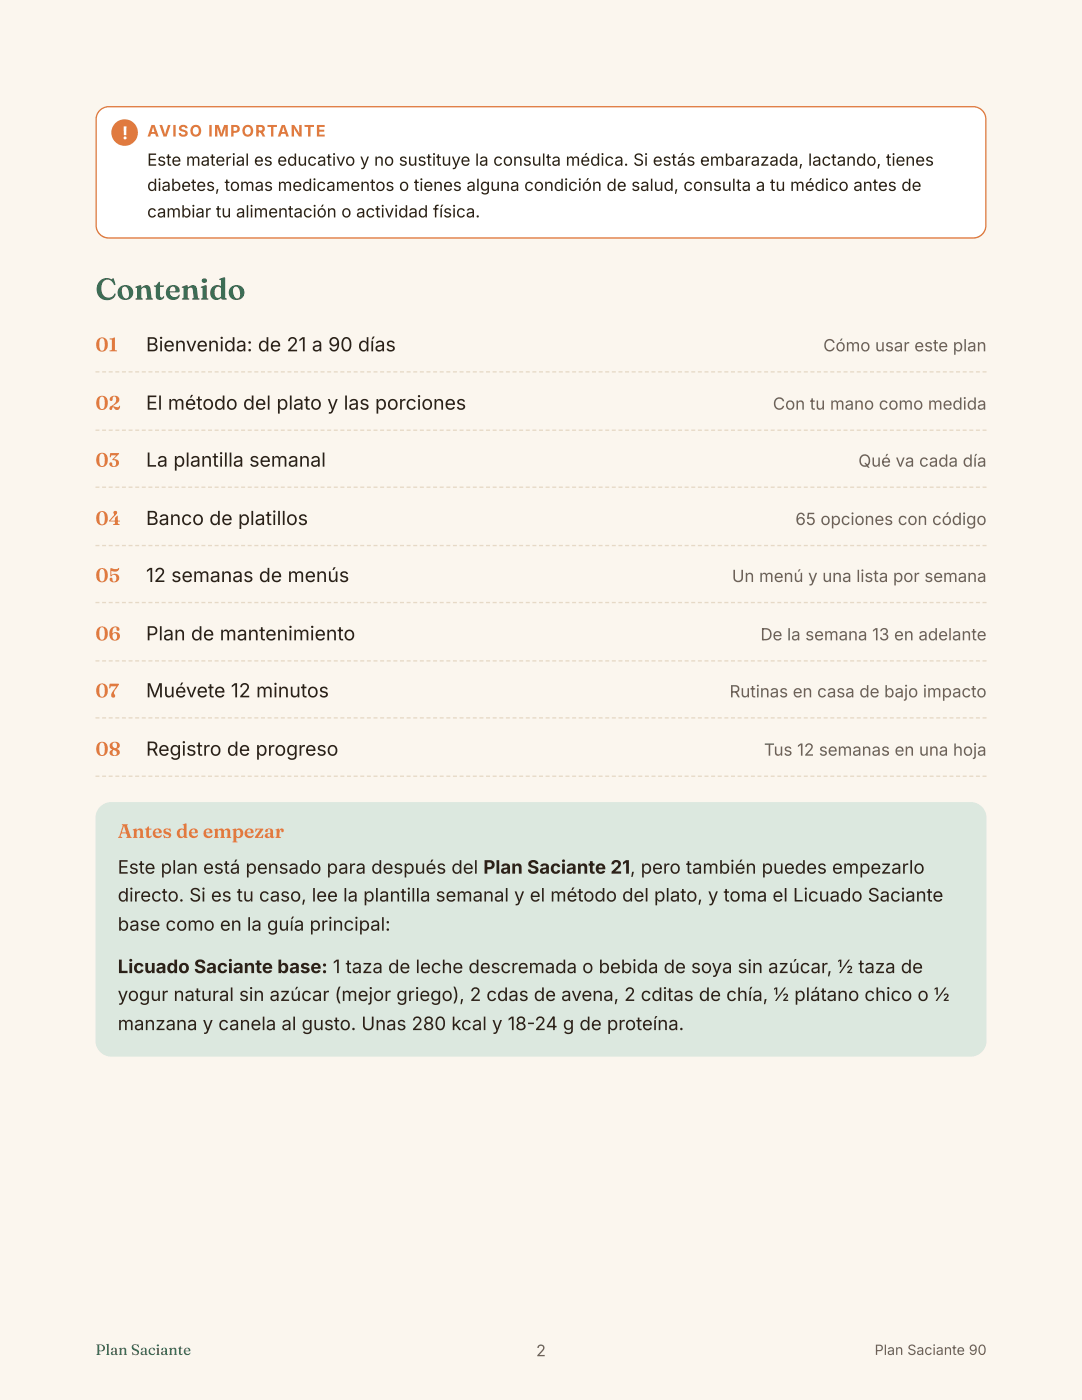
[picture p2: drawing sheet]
<svg xmlns="http://www.w3.org/2000/svg" width="216mm" height="279mm" viewBox="0 0 216 279" stroke-linecap="round" stroke-linejoin="round" font-family="sans-serif">
<defs><g id="words">
<text font-size="6" fill="#2f6b4f" x="19" y="59.8">Contenido</text>
<g font-size="3.9" fill="#e07a3f">
<text x="19" y="70.1">01</text>
<text x="19" y="81.8">02</text>
<text x="19" y="93.1">03</text>
<text x="19" y="104.8">04</text>
<text x="19" y="116.2">05</text>
<text x="19" y="127.8">06</text>
<text x="19" y="139.2">07</text>
<text x="19" y="150.8">08</text>
<text x="23.5" y="167.2">Antes de empezar</text>
</g>
<g font-size="3.9" fill="#2b2118">
<text x="29.1" y="70.1">Bienvenida: de 21 a 90 días</text>
<text x="29.1" y="81.8">El método del plato y las porciones</text>
<text x="29.1" y="93.1">La plantilla semanal</text>
<text x="29.1" y="104.8">Banco de platillos</text>
<text x="29.1" y="116.2">12 semanas de menús</text>
<text x="29.1" y="127.8">Plan de mantenimiento</text>
<text x="29.1" y="139.2">Muévete 12 minutos</text>
<text x="29.1" y="150.8">Registro de progreso</text>
</g>
<g font-size="3.7" fill="#2b2118">
<text x="23.5" y="174.4">Este plan está pensado para después del Plan Saciante 21, pero también puedes empezarlo</text>
<text x="23.5" y="179.9">directo. Si es tu caso, lee la plantilla semanal y el método del plato, y toma el Licuado Saciante</text>
<text x="23.5" y="185.7">base como en la guía principal:</text>
<text x="23.5" y="194.2">Licuado Saciante base: 1 taza de leche descremada o bebida de soya sin azúcar, ½ taza de</text>
<text x="23.5" y="199.8">yogur natural sin azúcar (mejor griego), 2 cdas de avena, 2 cditas de chía, ½ plátano chico o ½</text>
<text x="23.5" y="205.6">manzana y canela al gusto. Unas 280 kcal y 18-24 g de proteína.</text>
</g>
<text font-size="3.5" fill="#fff" x="24.4" y="27.8">!</text>
<g font-size="3.3" fill="#2b2118">
<text x="29.4" y="33.1">Este material es educativo y no sustituye la consulta médica. Si estás embarazada, lactando, tienes</text>
<text x="29.4" y="38.1">diabetes, tomas medicamentos o tienes alguna condición de salud, consulta a tu médico antes de</text>
<text x="29.4" y="43.4">cambiar tu alimentación o actividad física.</text>
</g>
<g font-size="3.3" fill="#6e6157">
<text x="164.3" y="70.1">Cómo usar este plan</text>
<text x="154.2" y="81.8">Con tu mano como medida</text>
<text x="171.3" y="93.1">Qué va cada día</text>
<text x="158.7" y="104.8">65 opciones con código</text>
<text x="146.1" y="116.2">Un menú y una lista por semana</text>
<text x="151.7" y="127.8">De la semana 13 en adelante</text>
<text x="145.6" y="139.2">Rutinas en casa de bajo impacto</text>
<text x="152.4" y="150.8">Tus 12 semanas en una hoja</text>
</g>
<text font-size="3.2" fill="#e07a3f" x="29.4" y="27.3">AVISO IMPORTANTE</text>
<text font-size="3.2" fill="#6e6157" x="107" y="270.7">2</text>
<text font-size="3" fill="#2f6b4f" x="19" y="270.4">Plan Saciante</text>
<text font-size="2.8" fill="#6e6157" x="174.5" y="270.4">Plan Saciante 90</text>
</g></defs>
<g fill="#fbf6ee">
<path d="M0 0h215.9v279.4h-215.9z"/>
<path d="M19 17.7h177.8v241.3h-177.8z"/>
<path d="M19 17.7h177.8v241.4h-177.8z"/>
</g>
<g fill="#e6d9c6">
<path d="M19 74.1h.8v.2h-.8zM20.4 74.1h.8v.2h-.8zM21.7 74.1h.8v.2h-.8zM23 74.1h.8v.2h-.8zM24.3 74.1h.8v.2h-.8zM25.7 74.1h.7v.2h-.7zM27 74.1h.8v.2h-.8zM28.3 74.1h.8v.2h-.8zM29.6 74.1h.8v.2h-.8zM30.9 74.1h.8v.2h-.8zM32.3 74.1h.8v.2h-.8zM33.6 74.1h.8v.2h-.8zM34.9 74.1h.8v.2h-.8zM36.2 74.1h.8v.2h-.8zM37.5 74.1h.8v.2h-.8zM38.9 74.1h.8v.2h-.8zM40.2 74.1h.8v.2h-.8zM41.5 74.1h.8v.2h-.8zM42.8 74.1h.8v.2h-.8zM44.1 74.1h.8v.2h-.8zM45.5 74.1h.8v.2h-.8zM46.8 74.1h.8v.2h-.8zM48.1 74.1h.8v.2h-.8zM49.4 74.1h.8v.2h-.8zM50.8 74.1h.7v.2h-.7zM52.1 74.1h.8v.2h-.8zM53.4 74.1h.8v.2h-.8zM54.7 74.1h.8v.2h-.8zM56 74.1h.8v.2h-.8zM57.4 74.1h.8v.2h-.8zM58.7 74.1h.8v.2h-.8zM60 74.1h.8v.2h-.8zM61.3 74.1h.8v.2h-.8zM62.6 74.1h.8v.2h-.8zM64 74.1h.8v.2h-.8zM65.3 74.1h.8v.2h-.8zM66.6 74.1h.8v.2h-.8zM67.9 74.1h.8v.2h-.8zM69.2 74.1h.8v.2h-.8zM70.6 74.1h.8v.2h-.8zM71.9 74.1h.8v.2h-.8zM73.2 74.1h.8v.2h-.8zM74.5 74.1h.8v.2h-.8zM75.9 74.1h.7v.2h-.7zM77.2 74.1h.8v.2h-.8zM78.5 74.1h.8v.2h-.8zM79.8 74.1h.8v.2h-.8zM81.1 74.1h.8v.2h-.8zM82.5 74.1h.7v.2h-.7zM83.8 74.1h.8v.2h-.8zM85.1 74.1h.8v.2h-.8zM86.4 74.1h.8v.2h-.8zM87.7 74.1h.8v.2h-.8zM89.1 74.1h.8v.2h-.8zM90.4 74.1h.8v.2h-.8zM91.7 74.1h.8v.2h-.8zM93 74.1h.8v.2h-.8zM94.3 74.1h.8v.2h-.8zM95.7 74.1h.8v.2h-.8zM97 74.1h.8v.2h-.8zM98.3 74.1h.8v.2h-.8zM99.6 74.1h.8v.2h-.8zM100.9 74.1h.8v.2h-.8zM102.3 74.1h.8v.2h-.8zM103.6 74.1h.8v.2h-.8zM104.9 74.1h.8v.2h-.8zM106.2 74.1h.8v.2h-.8zM107.6 74.1h.7v.2h-.7zM108.9 74.1h.8v.2h-.8zM110.2 74.1h.8v.2h-.8zM111.5 74.1h.8v.2h-.8zM112.8 74.1h.8v.2h-.8zM114.2 74.1h.8v.2h-.8zM115.5 74.1h.8v.2h-.8zM116.8 74.1h.8v.2h-.8zM118.1 74.1h.8v.2h-.8zM119.4 74.1h.8v.2h-.8zM120.8 74.1h.8v.2h-.8zM122.1 74.1h.8v.2h-.8zM123.4 74.1h.8v.2h-.8zM124.7 74.1h.8v.2h-.8zM126 74.1h.8v.2h-.8zM127.4 74.1h.8v.2h-.8zM128.7 74.1h.8v.2h-.8zM130 74.1h.8v.2h-.8zM131.3 74.1h.8v.2h-.8zM132.7 74.1h.7v.2h-.7zM134 74.1h.8v.2h-.8zM135.3 74.1h.8v.2h-.8zM136.6 74.1h.8v.2h-.8zM137.9 74.1h.8v.2h-.8zM139.3 74.1h.7v.2h-.7zM140.6 74.1h.8v.2h-.8zM141.9 74.1h.8v.2h-.8zM143.2 74.1h.8v.2h-.8zM144.5 74.1h.8v.2h-.8zM145.9 74.1h.8v.2h-.8zM147.2 74.1h.8v.2h-.8zM148.5 74.1h.8v.2h-.8zM149.8 74.1h.8v.2h-.8zM151.1 74.1h.8v.2h-.8zM152.5 74.1h.8v.2h-.8zM153.8 74.1h.8v.2h-.8zM155.1 74.1h.8v.2h-.8zM156.4 74.1h.8v.2h-.8zM157.7 74.1h.8v.2h-.8zM159.1 74.1h.8v.2h-.8zM160.4 74.1h.8v.2h-.8zM161.7 74.1h.8v.2h-.8zM163 74.1h.8v.2h-.8zM164.4 74.1h.7v.2h-.7zM165.7 74.1h.8v.2h-.8zM167 74.1h.8v.2h-.8zM168.3 74.1h.8v.2h-.8zM169.6 74.1h.8v.2h-.8zM171 74.1h.8v.2h-.8zM172.3 74.1h.8v.2h-.8zM173.6 74.1h.8v.2h-.8zM174.9 74.1h.8v.2h-.8zM176.2 74.1h.8v.2h-.8zM177.6 74.1h.8v.2h-.8zM178.9 74.1h.8v.2h-.8zM180.2 74.1h.8v.2h-.8zM181.5 74.1h.8v.2h-.8zM182.8 74.1h.8v.2h-.8zM184.2 74.1h.8v.2h-.8zM185.5 74.1h.8v.2h-.8zM186.8 74.1h.8v.2h-.8zM188.1 74.1h.8v.2h-.8zM189.5 74.1h.7v.2h-.7zM190.8 74.1h.8v.2h-.8zM192.1 74.1h.8v.2h-.8zM193.4 74.1h.8v.2h-.8zM194.7 74.1h.8v.2h-.8zM196.1 74.1h.7v.2h-.7z"/>
<path d="M19 85.7h.8v.3h-.8zM20.4 85.7h.8v.3h-.8zM21.7 85.7h.8v.3h-.8zM23 85.7h.8v.3h-.8zM24.3 85.7h.8v.3h-.8zM25.7 85.7h.7v.3h-.7zM27 85.7h.8v.3h-.8zM28.3 85.7h.8v.3h-.8zM29.6 85.7h.8v.3h-.8zM30.9 85.7h.8v.3h-.8zM32.3 85.7h.8v.3h-.8zM33.6 85.7h.8v.3h-.8zM34.9 85.7h.8v.3h-.8zM36.2 85.7h.8v.3h-.8zM37.5 85.7h.8v.3h-.8zM38.9 85.7h.8v.3h-.8zM40.2 85.7h.8v.3h-.8zM41.5 85.7h.8v.3h-.8zM42.8 85.7h.8v.3h-.8zM44.1 85.7h.8v.3h-.8zM45.5 85.7h.8v.3h-.8zM46.8 85.7h.8v.3h-.8zM48.1 85.7h.8v.3h-.8zM49.4 85.7h.8v.3h-.8zM50.8 85.7h.7v.3h-.7zM52.1 85.7h.8v.3h-.8zM53.4 85.7h.8v.3h-.8zM54.7 85.7h.8v.3h-.8zM56 85.7h.8v.3h-.8zM57.4 85.7h.8v.3h-.8zM58.7 85.7h.8v.3h-.8zM60 85.7h.8v.3h-.8zM61.3 85.7h.8v.3h-.8zM62.6 85.7h.8v.3h-.8zM64 85.7h.8v.3h-.8zM65.3 85.7h.8v.3h-.8zM66.6 85.7h.8v.3h-.8zM67.9 85.7h.8v.3h-.8zM69.2 85.7h.8v.3h-.8zM70.6 85.7h.8v.3h-.8zM71.9 85.7h.8v.3h-.8zM73.2 85.7h.8v.3h-.8zM74.5 85.7h.8v.3h-.8zM75.9 85.7h.7v.3h-.7zM77.2 85.7h.8v.3h-.8zM78.5 85.7h.8v.3h-.8zM79.8 85.7h.8v.3h-.8zM81.1 85.7h.8v.3h-.8zM82.5 85.7h.7v.3h-.7zM83.8 85.7h.8v.3h-.8zM85.1 85.7h.8v.3h-.8zM86.4 85.7h.8v.3h-.8zM87.7 85.7h.8v.3h-.8zM89.1 85.7h.8v.3h-.8zM90.4 85.7h.8v.3h-.8zM91.7 85.7h.8v.3h-.8zM93 85.7h.8v.3h-.8zM94.3 85.7h.8v.3h-.8zM95.7 85.7h.8v.3h-.8zM97 85.7h.8v.3h-.8zM98.3 85.7h.8v.3h-.8zM99.6 85.7h.8v.3h-.8zM100.9 85.7h.8v.3h-.8zM102.3 85.7h.8v.3h-.8zM103.6 85.7h.8v.3h-.8zM104.9 85.7h.8v.3h-.8zM106.2 85.7h.8v.3h-.8zM107.6 85.7h.7v.3h-.7zM108.9 85.7h.8v.3h-.8zM110.2 85.7h.8v.3h-.8zM111.5 85.7h.8v.3h-.8zM112.8 85.7h.8v.3h-.8zM114.2 85.7h.8v.3h-.8zM115.5 85.7h.8v.3h-.8zM116.8 85.7h.8v.3h-.8zM118.1 85.7h.8v.3h-.8zM119.4 85.7h.8v.3h-.8zM120.8 85.7h.8v.3h-.8zM122.1 85.7h.8v.3h-.8zM123.4 85.7h.8v.3h-.8zM124.7 85.7h.8v.3h-.8zM126 85.7h.8v.3h-.8zM127.4 85.7h.8v.3h-.8zM128.7 85.7h.8v.3h-.8zM130 85.7h.8v.3h-.8zM131.3 85.7h.8v.3h-.8zM132.7 85.7h.7v.3h-.7zM134 85.7h.8v.3h-.8zM135.3 85.7h.8v.3h-.8zM136.6 85.7h.8v.3h-.8zM137.9 85.7h.8v.3h-.8zM139.3 85.7h.7v.3h-.7zM140.6 85.7h.8v.3h-.8zM141.9 85.7h.8v.3h-.8zM143.2 85.7h.8v.3h-.8zM144.5 85.7h.8v.3h-.8zM145.9 85.7h.8v.3h-.8zM147.2 85.7h.8v.3h-.8zM148.5 85.7h.8v.3h-.8zM149.8 85.7h.8v.3h-.8zM151.1 85.7h.8v.3h-.8zM152.5 85.7h.8v.3h-.8zM153.8 85.7h.8v.3h-.8zM155.1 85.7h.8v.3h-.8zM156.4 85.7h.8v.3h-.8zM157.7 85.7h.8v.3h-.8zM159.1 85.7h.8v.3h-.8zM160.4 85.7h.8v.3h-.8zM161.7 85.7h.8v.3h-.8zM163 85.7h.8v.3h-.8zM164.4 85.7h.7v.3h-.7zM165.7 85.7h.8v.3h-.8zM167 85.7h.8v.3h-.8zM168.3 85.7h.8v.3h-.8zM169.6 85.7h.8v.3h-.8zM171 85.7h.8v.3h-.8zM172.3 85.7h.8v.3h-.8zM173.6 85.7h.8v.3h-.8zM174.9 85.7h.8v.3h-.8zM176.2 85.7h.8v.3h-.8zM177.6 85.7h.8v.3h-.8zM178.9 85.7h.8v.3h-.8zM180.2 85.7h.8v.3h-.8zM181.5 85.7h.8v.3h-.8zM182.8 85.7h.8v.3h-.8zM184.2 85.7h.8v.3h-.8zM185.5 85.7h.8v.3h-.8zM186.8 85.7h.8v.3h-.8zM188.1 85.7h.8v.3h-.8zM189.5 85.7h.7v.3h-.7zM190.8 85.7h.8v.3h-.8zM192.1 85.7h.8v.3h-.8zM193.4 85.7h.8v.3h-.8zM194.7 85.7h.8v.3h-.8zM196.1 85.7h.7v.3h-.7z"/>
<path d="M19 97.1h.8v.3h-.8zM20.4 97.1h.8v.3h-.8zM21.7 97.1h.8v.3h-.8zM23 97.1h.8v.3h-.8zM24.3 97.1h.8v.3h-.8zM25.7 97.1h.7v.3h-.7zM27 97.1h.8v.3h-.8zM28.3 97.1h.8v.3h-.8zM29.6 97.1h.8v.3h-.8zM30.9 97.1h.8v.3h-.8zM32.3 97.1h.8v.3h-.8zM33.6 97.1h.8v.3h-.8zM34.9 97.1h.8v.3h-.8zM36.2 97.1h.8v.3h-.8zM37.5 97.1h.8v.3h-.8zM38.9 97.1h.8v.3h-.8zM40.2 97.1h.8v.3h-.8zM41.5 97.1h.8v.3h-.8zM42.8 97.1h.8v.3h-.8zM44.1 97.1h.8v.3h-.8zM45.5 97.1h.8v.3h-.8zM46.8 97.1h.8v.3h-.8zM48.1 97.1h.8v.3h-.8zM49.4 97.1h.8v.3h-.8zM50.8 97.1h.7v.3h-.7zM52.1 97.1h.8v.3h-.8zM53.4 97.1h.8v.3h-.8zM54.7 97.1h.8v.3h-.8zM56 97.1h.8v.3h-.8zM57.4 97.1h.8v.3h-.8zM58.7 97.1h.8v.3h-.8zM60 97.1h.8v.3h-.8zM61.3 97.1h.8v.3h-.8zM62.6 97.1h.8v.3h-.8zM64 97.1h.8v.3h-.8zM65.3 97.1h.8v.3h-.8zM66.6 97.1h.8v.3h-.8zM67.9 97.1h.8v.3h-.8zM69.2 97.1h.8v.3h-.8zM70.6 97.1h.8v.3h-.8zM71.9 97.1h.8v.3h-.8zM73.2 97.1h.8v.3h-.8zM74.5 97.1h.8v.3h-.8zM75.9 97.1h.7v.3h-.7zM77.2 97.1h.8v.3h-.8zM78.5 97.1h.8v.3h-.8zM79.8 97.1h.8v.3h-.8zM81.1 97.1h.8v.3h-.8zM82.5 97.1h.7v.3h-.7zM83.8 97.1h.8v.3h-.8zM85.1 97.1h.8v.3h-.8zM86.4 97.1h.8v.3h-.8zM87.7 97.1h.8v.3h-.8zM89.1 97.1h.8v.3h-.8zM90.4 97.1h.8v.3h-.8zM91.7 97.1h.8v.3h-.8zM93 97.1h.8v.3h-.8zM94.3 97.1h.8v.3h-.8zM95.7 97.1h.8v.3h-.8zM97 97.1h.8v.3h-.8zM98.3 97.1h.8v.3h-.8zM99.6 97.1h.8v.3h-.8zM100.9 97.1h.8v.3h-.8zM102.3 97.1h.8v.3h-.8zM103.6 97.1h.8v.3h-.8zM104.9 97.1h.8v.3h-.8zM106.2 97.1h.8v.3h-.8zM107.6 97.1h.7v.3h-.7zM108.9 97.1h.8v.3h-.8zM110.2 97.1h.8v.3h-.8zM111.5 97.1h.8v.3h-.8zM112.8 97.1h.8v.3h-.8zM114.2 97.1h.8v.3h-.8zM115.5 97.1h.8v.3h-.8zM116.8 97.1h.8v.3h-.8zM118.1 97.1h.8v.3h-.8zM119.4 97.1h.8v.3h-.8zM120.8 97.1h.8v.3h-.8zM122.1 97.1h.8v.3h-.8zM123.4 97.1h.8v.3h-.8zM124.7 97.1h.8v.3h-.8zM126 97.1h.8v.3h-.8zM127.4 97.1h.8v.3h-.8zM128.7 97.1h.8v.3h-.8zM130 97.1h.8v.3h-.8zM131.3 97.1h.8v.3h-.8zM132.7 97.1h.7v.3h-.7zM134 97.1h.8v.3h-.8zM135.3 97.1h.8v.3h-.8zM136.6 97.1h.8v.3h-.8zM137.9 97.1h.8v.3h-.8zM139.3 97.1h.7v.3h-.7zM140.6 97.1h.8v.3h-.8zM141.9 97.1h.8v.3h-.8zM143.2 97.1h.8v.3h-.8zM144.5 97.1h.8v.3h-.8zM145.9 97.1h.8v.3h-.8zM147.2 97.1h.8v.3h-.8zM148.5 97.1h.8v.3h-.8zM149.8 97.1h.8v.3h-.8zM151.1 97.1h.8v.3h-.8zM152.5 97.1h.8v.3h-.8zM153.8 97.1h.8v.3h-.8zM155.1 97.1h.8v.3h-.8zM156.4 97.1h.8v.3h-.8zM157.7 97.1h.8v.3h-.8zM159.1 97.1h.8v.3h-.8zM160.4 97.1h.8v.3h-.8zM161.7 97.1h.8v.3h-.8zM163 97.1h.8v.3h-.8zM164.4 97.1h.7v.3h-.7zM165.7 97.1h.8v.3h-.8zM167 97.1h.8v.3h-.8zM168.3 97.1h.8v.3h-.8zM169.6 97.1h.8v.3h-.8zM171 97.1h.8v.3h-.8zM172.3 97.1h.8v.3h-.8zM173.6 97.1h.8v.3h-.8zM174.9 97.1h.8v.3h-.8zM176.2 97.1h.8v.3h-.8zM177.6 97.1h.8v.3h-.8zM178.9 97.1h.8v.3h-.8zM180.2 97.1h.8v.3h-.8zM181.5 97.1h.8v.3h-.8zM182.8 97.1h.8v.3h-.8zM184.2 97.1h.8v.3h-.8zM185.5 97.1h.8v.3h-.8zM186.8 97.1h.8v.3h-.8zM188.1 97.1h.8v.3h-.8zM189.5 97.1h.7v.3h-.7zM190.8 97.1h.8v.3h-.8zM192.1 97.1h.8v.3h-.8zM193.4 97.1h.8v.3h-.8zM194.7 97.1h.8v.3h-.8zM196.1 97.1h.7v.3h-.7z"/>
<path d="M19 108.7h.8v.3h-.8zM20.4 108.7h.8v.3h-.8zM21.7 108.7h.8v.3h-.8zM23 108.7h.8v.3h-.8zM24.3 108.7h.8v.3h-.8zM25.7 108.7h.7v.3h-.7zM27 108.7h.8v.3h-.8zM28.3 108.7h.8v.3h-.8zM29.6 108.7h.8v.3h-.8zM30.9 108.7h.8v.3h-.8zM32.3 108.7h.8v.3h-.8zM33.6 108.7h.8v.3h-.8zM34.9 108.7h.8v.3h-.8zM36.2 108.7h.8v.3h-.8zM37.5 108.7h.8v.3h-.8zM38.9 108.7h.8v.3h-.8zM40.2 108.7h.8v.3h-.8zM41.5 108.7h.8v.3h-.8zM42.8 108.7h.8v.3h-.8zM44.1 108.7h.8v.3h-.8zM45.5 108.7h.8v.3h-.8zM46.8 108.7h.8v.3h-.8zM48.1 108.7h.8v.3h-.8zM49.4 108.7h.8v.3h-.8zM50.8 108.7h.7v.3h-.7zM52.1 108.7h.8v.3h-.8zM53.4 108.7h.8v.3h-.8zM54.7 108.7h.8v.3h-.8zM56 108.7h.8v.3h-.8zM57.4 108.7h.8v.3h-.8zM58.7 108.7h.8v.3h-.8zM60 108.7h.8v.3h-.8zM61.3 108.7h.8v.3h-.8zM62.6 108.7h.8v.3h-.8zM64 108.7h.8v.3h-.8zM65.3 108.7h.8v.3h-.8zM66.6 108.7h.8v.3h-.8zM67.9 108.7h.8v.3h-.8zM69.2 108.7h.8v.3h-.8zM70.6 108.7h.8v.3h-.8zM71.9 108.7h.8v.3h-.8zM73.2 108.7h.8v.3h-.8zM74.5 108.7h.8v.3h-.8zM75.9 108.7h.7v.3h-.7zM77.2 108.7h.8v.3h-.8zM78.5 108.7h.8v.3h-.8zM79.8 108.7h.8v.3h-.8zM81.1 108.7h.8v.3h-.8zM82.5 108.7h.7v.3h-.7zM83.8 108.7h.8v.3h-.8zM85.1 108.7h.8v.3h-.8zM86.4 108.7h.8v.3h-.8zM87.7 108.7h.8v.3h-.8zM89.1 108.7h.8v.3h-.8zM90.4 108.7h.8v.3h-.8zM91.7 108.7h.8v.3h-.8zM93 108.7h.8v.3h-.8zM94.3 108.7h.8v.3h-.8zM95.7 108.7h.8v.3h-.8zM97 108.7h.8v.3h-.8zM98.3 108.7h.8v.3h-.8zM99.6 108.7h.8v.3h-.8zM100.9 108.7h.8v.3h-.8zM102.3 108.7h.8v.3h-.8zM103.6 108.7h.8v.3h-.8zM104.9 108.7h.8v.3h-.8zM106.2 108.7h.8v.3h-.8zM107.6 108.7h.7v.3h-.7zM108.9 108.7h.8v.3h-.8zM110.2 108.7h.8v.3h-.8zM111.5 108.7h.8v.3h-.8zM112.8 108.7h.8v.3h-.8zM114.2 108.7h.8v.3h-.8zM115.5 108.7h.8v.3h-.8zM116.8 108.7h.8v.3h-.8zM118.1 108.7h.8v.3h-.8zM119.4 108.7h.8v.3h-.8zM120.8 108.7h.8v.3h-.8zM122.1 108.7h.8v.3h-.8zM123.4 108.7h.8v.3h-.8zM124.7 108.7h.8v.3h-.8zM126 108.7h.8v.3h-.8zM127.4 108.7h.8v.3h-.8zM128.7 108.7h.8v.3h-.8zM130 108.7h.8v.3h-.8zM131.3 108.7h.8v.3h-.8zM132.7 108.7h.7v.3h-.7zM134 108.7h.8v.3h-.8zM135.3 108.7h.8v.3h-.8zM136.6 108.7h.8v.3h-.8zM137.9 108.7h.8v.3h-.8zM139.3 108.7h.7v.3h-.7zM140.6 108.7h.8v.3h-.8zM141.9 108.7h.8v.3h-.8zM143.2 108.7h.8v.3h-.8zM144.5 108.7h.8v.3h-.8zM145.9 108.7h.8v.3h-.8zM147.2 108.7h.8v.3h-.8zM148.5 108.7h.8v.3h-.8zM149.8 108.7h.8v.3h-.8zM151.1 108.7h.8v.3h-.8zM152.5 108.7h.8v.3h-.8zM153.8 108.7h.8v.3h-.8zM155.1 108.7h.8v.3h-.8zM156.4 108.7h.8v.3h-.8zM157.7 108.7h.8v.3h-.8zM159.1 108.7h.8v.3h-.8zM160.4 108.7h.8v.3h-.8zM161.7 108.7h.8v.3h-.8zM163 108.7h.8v.3h-.8zM164.4 108.7h.7v.3h-.7zM165.7 108.7h.8v.3h-.8zM167 108.7h.8v.3h-.8zM168.3 108.7h.8v.3h-.8zM169.6 108.7h.8v.3h-.8zM171 108.7h.8v.3h-.8zM172.3 108.7h.8v.3h-.8zM173.6 108.7h.8v.3h-.8zM174.9 108.7h.8v.3h-.8zM176.2 108.7h.8v.3h-.8zM177.6 108.7h.8v.3h-.8zM178.9 108.7h.8v.3h-.8zM180.2 108.7h.8v.3h-.8zM181.5 108.7h.8v.3h-.8zM182.8 108.7h.8v.3h-.8zM184.2 108.7h.8v.3h-.8zM185.5 108.7h.8v.3h-.8zM186.8 108.7h.8v.3h-.8zM188.1 108.7h.8v.3h-.8zM189.5 108.7h.7v.3h-.7zM190.8 108.7h.8v.3h-.8zM192.1 108.7h.8v.3h-.8zM193.4 108.7h.8v.3h-.8zM194.7 108.7h.8v.3h-.8zM196.1 108.7h.7v.3h-.7z"/>
<path d="M19 120.1h.8v.3h-.8zM20.4 120.1h.8v.3h-.8zM21.7 120.1h.8v.3h-.8zM23 120.1h.8v.3h-.8zM24.3 120.1h.8v.3h-.8zM25.7 120.1h.7v.3h-.7zM27 120.1h.8v.3h-.8zM28.3 120.1h.8v.3h-.8zM29.6 120.1h.8v.3h-.8zM30.9 120.1h.8v.3h-.8zM32.3 120.1h.8v.3h-.8zM33.6 120.1h.8v.3h-.8zM34.9 120.1h.8v.3h-.8zM36.2 120.1h.8v.3h-.8zM37.5 120.1h.8v.3h-.8zM38.9 120.1h.8v.3h-.8zM40.2 120.1h.8v.3h-.8zM41.5 120.1h.8v.3h-.8zM42.8 120.1h.8v.3h-.8zM44.1 120.1h.8v.3h-.8zM45.5 120.1h.8v.3h-.8zM46.8 120.1h.8v.3h-.8zM48.1 120.1h.8v.3h-.8zM49.4 120.1h.8v.3h-.8zM50.8 120.1h.7v.3h-.7zM52.1 120.1h.8v.3h-.8zM53.4 120.1h.8v.3h-.8zM54.7 120.1h.8v.3h-.8zM56 120.1h.8v.3h-.8zM57.4 120.1h.8v.3h-.8zM58.7 120.1h.8v.3h-.8zM60 120.1h.8v.3h-.8zM61.3 120.1h.8v.3h-.8zM62.6 120.1h.8v.3h-.8zM64 120.1h.8v.3h-.8zM65.3 120.1h.8v.3h-.8zM66.6 120.1h.8v.3h-.8zM67.9 120.1h.8v.3h-.8zM69.2 120.1h.8v.3h-.8zM70.6 120.1h.8v.3h-.8zM71.9 120.1h.8v.3h-.8zM73.2 120.1h.8v.3h-.8zM74.5 120.1h.8v.3h-.8zM75.9 120.1h.7v.3h-.7zM77.2 120.1h.8v.3h-.8zM78.5 120.1h.8v.3h-.8zM79.8 120.1h.8v.3h-.8zM81.1 120.1h.8v.3h-.8zM82.5 120.1h.7v.3h-.7zM83.8 120.1h.8v.3h-.8zM85.1 120.1h.8v.3h-.8zM86.4 120.1h.8v.3h-.8zM87.7 120.1h.8v.3h-.8zM89.1 120.1h.8v.3h-.8zM90.4 120.1h.8v.3h-.8zM91.7 120.1h.8v.3h-.8zM93 120.1h.8v.3h-.8zM94.3 120.1h.8v.3h-.8zM95.7 120.1h.8v.3h-.8zM97 120.1h.8v.3h-.8zM98.3 120.1h.8v.3h-.8zM99.6 120.1h.8v.3h-.8zM100.9 120.1h.8v.3h-.8zM102.3 120.1h.8v.3h-.8zM103.6 120.1h.8v.3h-.8zM104.9 120.1h.8v.3h-.8zM106.2 120.1h.8v.3h-.8zM107.6 120.1h.7v.3h-.7zM108.9 120.1h.8v.3h-.8zM110.2 120.1h.8v.3h-.8zM111.5 120.1h.8v.3h-.8zM112.8 120.1h.8v.3h-.8zM114.2 120.1h.8v.3h-.8zM115.5 120.1h.8v.3h-.8zM116.8 120.1h.8v.3h-.8zM118.1 120.1h.8v.3h-.8zM119.4 120.1h.8v.3h-.8zM120.8 120.1h.8v.3h-.8zM122.1 120.1h.8v.3h-.8zM123.4 120.1h.8v.3h-.8zM124.7 120.1h.8v.3h-.8zM126 120.1h.8v.3h-.8zM127.4 120.1h.8v.3h-.8zM128.7 120.1h.8v.3h-.8zM130 120.1h.8v.3h-.8zM131.3 120.1h.8v.3h-.8zM132.7 120.1h.7v.3h-.7zM134 120.1h.8v.3h-.8zM135.3 120.1h.8v.3h-.8zM136.6 120.1h.8v.3h-.8zM137.9 120.1h.8v.3h-.8zM139.3 120.1h.7v.3h-.7zM140.6 120.1h.8v.3h-.8zM141.9 120.1h.8v.3h-.8zM143.2 120.1h.8v.3h-.8zM144.5 120.1h.8v.3h-.8zM145.9 120.1h.8v.3h-.8zM147.2 120.1h.8v.3h-.8zM148.5 120.1h.8v.3h-.8zM149.8 120.1h.8v.3h-.8zM151.1 120.1h.8v.3h-.8zM152.5 120.1h.8v.3h-.8zM153.8 120.1h.8v.3h-.8zM155.1 120.1h.8v.3h-.8zM156.4 120.1h.8v.3h-.8zM157.7 120.1h.8v.3h-.8zM159.1 120.1h.8v.3h-.8zM160.4 120.1h.8v.3h-.8zM161.7 120.1h.8v.3h-.8zM163 120.1h.8v.3h-.8zM164.4 120.1h.7v.3h-.7zM165.7 120.1h.8v.3h-.8zM167 120.1h.8v.3h-.8zM168.3 120.1h.8v.3h-.8zM169.6 120.1h.8v.3h-.8zM171 120.1h.8v.3h-.8zM172.3 120.1h.8v.3h-.8zM173.6 120.1h.8v.3h-.8zM174.9 120.1h.8v.3h-.8zM176.2 120.1h.8v.3h-.8zM177.6 120.1h.8v.3h-.8zM178.9 120.1h.8v.3h-.8zM180.2 120.1h.8v.3h-.8zM181.5 120.1h.8v.3h-.8zM182.8 120.1h.8v.3h-.8zM184.2 120.1h.8v.3h-.8zM185.5 120.1h.8v.3h-.8zM186.8 120.1h.8v.3h-.8zM188.1 120.1h.8v.3h-.8zM189.5 120.1h.7v.3h-.7zM190.8 120.1h.8v.3h-.8zM192.1 120.1h.8v.3h-.8zM193.4 120.1h.8v.3h-.8zM194.7 120.1h.8v.3h-.8zM196.1 120.1h.7v.3h-.7z"/>
<path d="M19 131.8h.8v.2h-.8zM20.4 131.8h.8v.2h-.8zM21.7 131.8h.8v.2h-.8zM23 131.8h.8v.2h-.8zM24.3 131.8h.8v.2h-.8zM25.7 131.8h.7v.2h-.7zM27 131.8h.8v.2h-.8zM28.3 131.8h.8v.2h-.8zM29.6 131.8h.8v.2h-.8zM30.9 131.8h.8v.2h-.8zM32.3 131.8h.8v.2h-.8zM33.6 131.8h.8v.2h-.8zM34.9 131.8h.8v.2h-.8zM36.2 131.8h.8v.2h-.8zM37.5 131.8h.8v.2h-.8zM38.9 131.8h.8v.2h-.8zM40.2 131.8h.8v.2h-.8zM41.5 131.8h.8v.2h-.8zM42.8 131.8h.8v.2h-.8zM44.1 131.8h.8v.2h-.8zM45.5 131.8h.8v.2h-.8zM46.8 131.8h.8v.2h-.8zM48.1 131.8h.8v.2h-.8zM49.4 131.8h.8v.2h-.8zM50.8 131.8h.7v.2h-.7zM52.1 131.8h.8v.2h-.8zM53.4 131.8h.8v.2h-.8zM54.7 131.8h.8v.2h-.8zM56 131.8h.8v.2h-.8zM57.4 131.8h.8v.2h-.8zM58.7 131.8h.8v.2h-.8zM60 131.8h.8v.2h-.8zM61.3 131.8h.8v.2h-.8zM62.6 131.8h.8v.2h-.8zM64 131.8h.8v.2h-.8zM65.3 131.8h.8v.2h-.8zM66.6 131.8h.8v.2h-.8zM67.9 131.8h.8v.2h-.8zM69.2 131.8h.8v.2h-.8zM70.6 131.8h.8v.2h-.8zM71.9 131.8h.8v.2h-.8zM73.2 131.8h.8v.2h-.8zM74.5 131.8h.8v.2h-.8zM75.9 131.8h.7v.2h-.7zM77.2 131.8h.8v.2h-.8zM78.5 131.8h.8v.2h-.8zM79.8 131.8h.8v.2h-.8zM81.1 131.8h.8v.2h-.8zM82.5 131.8h.7v.2h-.7zM83.8 131.8h.8v.2h-.8zM85.1 131.8h.8v.2h-.8zM86.4 131.8h.8v.2h-.8zM87.7 131.8h.8v.2h-.8zM89.1 131.8h.8v.2h-.8zM90.4 131.8h.8v.2h-.8zM91.7 131.8h.8v.2h-.8zM93 131.8h.8v.2h-.8zM94.3 131.8h.8v.2h-.8zM95.7 131.8h.8v.2h-.8zM97 131.8h.8v.2h-.8zM98.3 131.8h.8v.2h-.8zM99.6 131.8h.8v.2h-.8zM100.9 131.8h.8v.2h-.8zM102.3 131.8h.8v.2h-.8zM103.6 131.8h.8v.2h-.8zM104.9 131.8h.8v.2h-.8zM106.2 131.8h.8v.2h-.8zM107.6 131.8h.7v.2h-.7zM108.9 131.8h.8v.2h-.8zM110.2 131.8h.8v.2h-.8zM111.5 131.8h.8v.2h-.8zM112.8 131.8h.8v.2h-.8zM114.2 131.8h.8v.2h-.8zM115.5 131.8h.8v.2h-.8zM116.8 131.8h.8v.2h-.8zM118.1 131.8h.8v.2h-.8zM119.4 131.8h.8v.2h-.8zM120.8 131.8h.8v.2h-.8zM122.1 131.8h.8v.2h-.8zM123.4 131.8h.8v.2h-.8zM124.7 131.8h.8v.2h-.8zM126 131.8h.8v.2h-.8zM127.4 131.8h.8v.2h-.8zM128.7 131.8h.8v.2h-.8zM130 131.8h.8v.2h-.8zM131.3 131.8h.8v.2h-.8zM132.7 131.8h.7v.2h-.7zM134 131.8h.8v.2h-.8zM135.3 131.8h.8v.2h-.8zM136.6 131.8h.8v.2h-.8zM137.9 131.8h.8v.2h-.8zM139.3 131.8h.7v.2h-.7zM140.6 131.8h.8v.2h-.8zM141.9 131.8h.8v.2h-.8zM143.2 131.8h.8v.2h-.8zM144.5 131.8h.8v.2h-.8zM145.9 131.8h.8v.2h-.8zM147.2 131.8h.8v.2h-.8zM148.5 131.8h.8v.2h-.8zM149.8 131.8h.8v.2h-.8zM151.1 131.8h.8v.2h-.8zM152.5 131.8h.8v.2h-.8zM153.8 131.8h.8v.2h-.8zM155.1 131.8h.8v.2h-.8zM156.4 131.8h.8v.2h-.8zM157.7 131.8h.8v.2h-.8zM159.1 131.8h.8v.2h-.8zM160.4 131.8h.8v.2h-.8zM161.7 131.8h.8v.2h-.8zM163 131.8h.8v.2h-.8zM164.4 131.8h.7v.2h-.7zM165.7 131.8h.8v.2h-.8zM167 131.8h.8v.2h-.8zM168.3 131.8h.8v.2h-.8zM169.6 131.8h.8v.2h-.8zM171 131.8h.8v.2h-.8zM172.3 131.8h.8v.2h-.8zM173.6 131.8h.8v.2h-.8zM174.9 131.8h.8v.2h-.8zM176.2 131.8h.8v.2h-.8zM177.6 131.8h.8v.2h-.8zM178.9 131.8h.8v.2h-.8zM180.2 131.8h.8v.2h-.8zM181.5 131.8h.8v.2h-.8zM182.8 131.8h.8v.2h-.8zM184.2 131.8h.8v.2h-.8zM185.5 131.8h.8v.2h-.8zM186.8 131.8h.8v.2h-.8zM188.1 131.8h.8v.2h-.8zM189.5 131.8h.7v.2h-.7zM190.8 131.8h.8v.2h-.8zM192.1 131.8h.8v.2h-.8zM193.4 131.8h.8v.2h-.8zM194.7 131.8h.8v.2h-.8zM196.1 131.8h.7v.2h-.7z"/>
<path d="M19 143.1h.8v.3h-.8zM20.4 143.1h.8v.3h-.8zM21.7 143.1h.8v.3h-.8zM23 143.1h.8v.3h-.8zM24.3 143.1h.8v.3h-.8zM25.7 143.1h.7v.3h-.7zM27 143.1h.8v.3h-.8zM28.3 143.1h.8v.3h-.8zM29.6 143.1h.8v.3h-.8zM30.9 143.1h.8v.3h-.8zM32.3 143.1h.8v.3h-.8zM33.6 143.1h.8v.3h-.8zM34.9 143.1h.8v.3h-.8zM36.2 143.1h.8v.3h-.8zM37.5 143.1h.8v.3h-.8zM38.9 143.1h.8v.3h-.8zM40.2 143.1h.8v.3h-.8zM41.5 143.1h.8v.3h-.8zM42.8 143.1h.8v.3h-.8zM44.1 143.1h.8v.3h-.8zM45.5 143.1h.8v.3h-.8zM46.8 143.1h.8v.3h-.8zM48.1 143.1h.8v.3h-.8zM49.4 143.1h.8v.3h-.8zM50.8 143.1h.7v.3h-.7zM52.1 143.1h.8v.3h-.8zM53.4 143.1h.8v.3h-.8zM54.7 143.1h.8v.3h-.8zM56 143.1h.8v.3h-.8zM57.4 143.1h.8v.3h-.8zM58.7 143.1h.8v.3h-.8zM60 143.1h.8v.3h-.8zM61.3 143.1h.8v.3h-.8zM62.6 143.1h.8v.3h-.8zM64 143.1h.8v.3h-.8zM65.3 143.1h.8v.3h-.8zM66.6 143.1h.8v.3h-.8zM67.9 143.1h.8v.3h-.8zM69.2 143.1h.8v.3h-.8zM70.6 143.1h.8v.3h-.8zM71.9 143.1h.8v.3h-.8zM73.2 143.1h.8v.3h-.8zM74.5 143.1h.8v.3h-.8zM75.9 143.1h.7v.3h-.7zM77.2 143.1h.8v.3h-.8zM78.5 143.1h.8v.3h-.8zM79.8 143.1h.8v.3h-.8zM81.1 143.1h.8v.3h-.8zM82.5 143.1h.7v.3h-.7zM83.8 143.1h.8v.3h-.8zM85.1 143.1h.8v.3h-.8zM86.4 143.1h.8v.3h-.8zM87.7 143.1h.8v.3h-.8zM89.1 143.1h.8v.3h-.8zM90.4 143.1h.8v.3h-.8zM91.7 143.1h.8v.3h-.8zM93 143.1h.8v.3h-.8zM94.3 143.1h.8v.3h-.8zM95.7 143.1h.8v.3h-.8zM97 143.1h.8v.3h-.8zM98.3 143.1h.8v.3h-.8zM99.6 143.1h.8v.3h-.8zM100.9 143.1h.8v.3h-.8zM102.3 143.1h.8v.3h-.8zM103.6 143.1h.8v.3h-.8zM104.9 143.1h.8v.3h-.8zM106.2 143.1h.8v.3h-.8zM107.6 143.1h.7v.3h-.7zM108.9 143.1h.8v.3h-.8zM110.2 143.1h.8v.3h-.8zM111.5 143.1h.8v.3h-.8zM112.8 143.1h.8v.3h-.8zM114.2 143.1h.8v.3h-.8zM115.5 143.1h.8v.3h-.8zM116.8 143.1h.8v.3h-.8zM118.1 143.1h.8v.3h-.8zM119.4 143.1h.8v.3h-.8zM120.8 143.1h.8v.3h-.8zM122.1 143.1h.8v.3h-.8zM123.4 143.1h.8v.3h-.8zM124.7 143.1h.8v.3h-.8zM126 143.1h.8v.3h-.8zM127.4 143.1h.8v.3h-.8zM128.7 143.1h.8v.3h-.8zM130 143.1h.8v.3h-.8zM131.3 143.1h.8v.3h-.8zM132.7 143.1h.7v.3h-.7zM134 143.1h.8v.3h-.8zM135.3 143.1h.8v.3h-.8zM136.6 143.1h.8v.3h-.8zM137.9 143.1h.8v.3h-.8zM139.3 143.1h.7v.3h-.7zM140.6 143.1h.8v.3h-.8zM141.9 143.1h.8v.3h-.8zM143.2 143.1h.8v.3h-.8zM144.5 143.1h.8v.3h-.8zM145.9 143.1h.8v.3h-.8zM147.2 143.1h.8v.3h-.8zM148.5 143.1h.8v.3h-.8zM149.8 143.1h.8v.3h-.8zM151.1 143.1h.8v.3h-.8zM152.5 143.1h.8v.3h-.8zM153.8 143.1h.8v.3h-.8zM155.1 143.1h.8v.3h-.8zM156.4 143.1h.8v.3h-.8zM157.7 143.1h.8v.3h-.8zM159.1 143.1h.8v.3h-.8zM160.4 143.1h.8v.3h-.8zM161.7 143.1h.8v.3h-.8zM163 143.1h.8v.3h-.8zM164.4 143.1h.7v.3h-.7zM165.7 143.1h.8v.3h-.8zM167 143.1h.8v.3h-.8zM168.3 143.1h.8v.3h-.8zM169.6 143.1h.8v.3h-.8zM171 143.1h.8v.3h-.8zM172.3 143.1h.8v.3h-.8zM173.6 143.1h.8v.3h-.8zM174.9 143.1h.8v.3h-.8zM176.2 143.1h.8v.3h-.8zM177.6 143.1h.8v.3h-.8zM178.9 143.1h.8v.3h-.8zM180.2 143.1h.8v.3h-.8zM181.5 143.1h.8v.3h-.8zM182.8 143.1h.8v.3h-.8zM184.2 143.1h.8v.3h-.8zM185.5 143.1h.8v.3h-.8zM186.8 143.1h.8v.3h-.8zM188.1 143.1h.8v.3h-.8zM189.5 143.1h.7v.3h-.7zM190.8 143.1h.8v.3h-.8zM192.1 143.1h.8v.3h-.8zM193.4 143.1h.8v.3h-.8zM194.7 143.1h.8v.3h-.8zM196.1 143.1h.7v.3h-.7z"/>
<path d="M19 154.8h.8v.2h-.8zM20.4 154.8h.8v.2h-.8zM21.7 154.8h.8v.2h-.8zM23 154.8h.8v.2h-.8zM24.3 154.8h.8v.2h-.8zM25.7 154.8h.7v.2h-.7zM27 154.8h.8v.2h-.8zM28.3 154.8h.8v.2h-.8zM29.6 154.8h.8v.2h-.8zM30.9 154.8h.8v.2h-.8zM32.3 154.8h.8v.2h-.8zM33.6 154.8h.8v.2h-.8zM34.9 154.8h.8v.2h-.8zM36.2 154.8h.8v.2h-.8zM37.5 154.8h.8v.2h-.8zM38.9 154.8h.8v.2h-.8zM40.2 154.8h.8v.2h-.8zM41.5 154.8h.8v.2h-.8zM42.8 154.8h.8v.2h-.8zM44.1 154.8h.8v.2h-.8zM45.5 154.8h.8v.2h-.8zM46.8 154.8h.8v.2h-.8zM48.1 154.8h.8v.2h-.8zM49.4 154.8h.8v.2h-.8zM50.8 154.8h.7v.2h-.7zM52.1 154.8h.8v.2h-.8zM53.4 154.8h.8v.2h-.8zM54.7 154.8h.8v.2h-.8zM56 154.8h.8v.2h-.8zM57.4 154.8h.8v.2h-.8zM58.7 154.8h.8v.2h-.8zM60 154.8h.8v.2h-.8zM61.3 154.8h.8v.2h-.8zM62.6 154.8h.8v.2h-.8zM64 154.8h.8v.2h-.8zM65.3 154.8h.8v.2h-.8zM66.6 154.8h.8v.2h-.8zM67.9 154.8h.8v.2h-.8zM69.2 154.8h.8v.2h-.8zM70.6 154.8h.8v.2h-.8zM71.9 154.8h.8v.2h-.8zM73.2 154.8h.8v.2h-.8zM74.5 154.8h.8v.2h-.8zM75.9 154.8h.7v.2h-.7zM77.2 154.8h.8v.2h-.8zM78.5 154.8h.8v.2h-.8zM79.8 154.8h.8v.2h-.8zM81.1 154.8h.8v.2h-.8zM82.5 154.8h.7v.2h-.7zM83.8 154.8h.8v.2h-.8zM85.1 154.8h.8v.2h-.8zM86.4 154.8h.8v.2h-.8zM87.7 154.8h.8v.2h-.8zM89.1 154.8h.8v.2h-.8zM90.4 154.8h.8v.2h-.8zM91.7 154.8h.8v.2h-.8zM93 154.8h.8v.2h-.8zM94.3 154.8h.8v.2h-.8zM95.7 154.8h.8v.2h-.8zM97 154.8h.8v.2h-.8zM98.3 154.8h.8v.2h-.8zM99.6 154.8h.8v.2h-.8zM100.9 154.8h.8v.2h-.8zM102.3 154.8h.8v.2h-.8zM103.6 154.8h.8v.2h-.8zM104.9 154.8h.8v.2h-.8zM106.2 154.8h.8v.2h-.8zM107.6 154.8h.7v.2h-.7zM108.9 154.8h.8v.2h-.8zM110.2 154.8h.8v.2h-.8zM111.5 154.8h.8v.2h-.8zM112.8 154.8h.8v.2h-.8zM114.2 154.8h.8v.2h-.8zM115.5 154.8h.8v.2h-.8zM116.8 154.8h.8v.2h-.8zM118.1 154.8h.8v.2h-.8zM119.4 154.8h.8v.2h-.8zM120.8 154.8h.8v.2h-.8zM122.1 154.8h.8v.2h-.8zM123.4 154.8h.8v.2h-.8zM124.7 154.8h.8v.2h-.8zM126 154.8h.8v.2h-.8zM127.4 154.8h.8v.2h-.8zM128.7 154.8h.8v.2h-.8zM130 154.8h.8v.2h-.8zM131.3 154.8h.8v.2h-.8zM132.7 154.8h.7v.2h-.7zM134 154.8h.8v.2h-.8zM135.3 154.8h.8v.2h-.8zM136.6 154.8h.8v.2h-.8zM137.9 154.8h.8v.2h-.8zM139.3 154.8h.7v.2h-.7zM140.6 154.8h.8v.2h-.8zM141.9 154.8h.8v.2h-.8zM143.2 154.8h.8v.2h-.8zM144.5 154.8h.8v.2h-.8zM145.9 154.8h.8v.2h-.8zM147.2 154.8h.8v.2h-.8zM148.5 154.8h.8v.2h-.8zM149.8 154.8h.8v.2h-.8zM151.1 154.8h.8v.2h-.8zM152.5 154.8h.8v.2h-.8zM153.8 154.8h.8v.2h-.8zM155.1 154.8h.8v.2h-.8zM156.4 154.8h.8v.2h-.8zM157.7 154.8h.8v.2h-.8zM159.1 154.8h.8v.2h-.8zM160.4 154.8h.8v.2h-.8zM161.7 154.8h.8v.2h-.8zM163 154.8h.8v.2h-.8zM164.4 154.8h.7v.2h-.7zM165.7 154.8h.8v.2h-.8zM167 154.8h.8v.2h-.8zM168.3 154.8h.8v.2h-.8zM169.6 154.8h.8v.2h-.8zM171 154.8h.8v.2h-.8zM172.3 154.8h.8v.2h-.8zM173.6 154.8h.8v.2h-.8zM174.9 154.8h.8v.2h-.8zM176.2 154.8h.8v.2h-.8zM177.6 154.8h.8v.2h-.8zM178.9 154.8h.8v.2h-.8zM180.2 154.8h.8v.2h-.8zM181.5 154.8h.8v.2h-.8zM182.8 154.8h.8v.2h-.8zM184.2 154.8h.8v.2h-.8zM185.5 154.8h.8v.2h-.8zM186.8 154.8h.8v.2h-.8zM188.1 154.8h.8v.2h-.8zM189.5 154.8h.7v.2h-.7zM190.8 154.8h.8v.2h-.8zM192.1 154.8h.8v.2h-.8zM193.4 154.8h.8v.2h-.8zM194.7 154.8h.8v.2h-.8zM196.1 154.8h.7v.2h-.7z"/>
</g>
<path d="M20 161l1-.7 1.2-.2h171.5a3.2 3.2 0 0 1 3.1 3.1v44.5a3.2 3.2 0 0 1-3.1 3.2h-171.5a3.2 3.2 0 0 1-3.2-3.2v-44.5l.3-1.2z" fill="#dce8df"/>
<path d="M19.9 22l.8-.5 1-.2h172.5a2.51 2.51 0 0 1 2.5 2.5v21.2a2.51 2.51 0 0 1-2.5 2.5h-172.5a2.51 2.51 0 0 1-2.5-2.5v-21.2l.2-.9z" fill="#fff"/>
<path d="M19.9 22l.8-.5 1-.2h172.5a2.51 2.51 0 0 1 2.5 2.5v21.2a2.51 2.51 0 0 1-2.5 2.5h-172.5a2.51 2.51 0 0 1-2.5-2.5v-21.2l.2-.9z" fill="none" stroke="#e07a3f" stroke-width=".26"/>
<circle cx="24.9" cy="26.5" r="2.65" fill="#e07a3f"/>
<use href="#words"/>
</svg>
